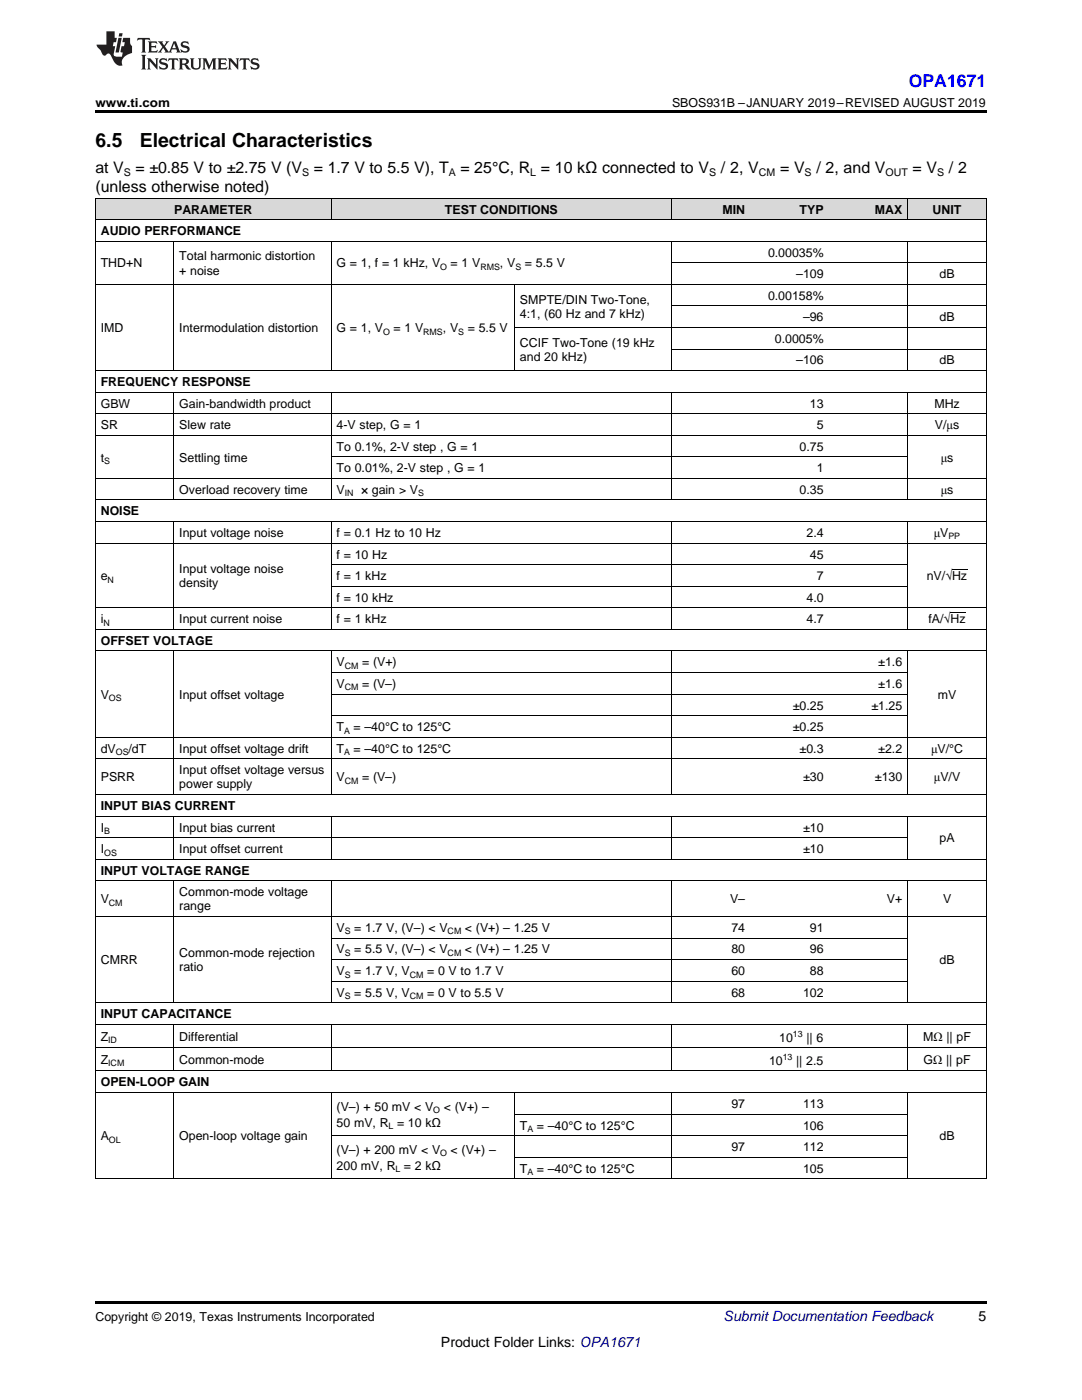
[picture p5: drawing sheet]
<svg xmlns="http://www.w3.org/2000/svg" width="216mm" height="279mm" viewBox="0 0 216 279" stroke-linecap="round" stroke-linejoin="round" font-family="sans-serif">
<defs><g id="words">
<g font-size="3.9">
<text x="19" y="29.3">6.5</text>
<text x="27.9" y="29.3">Electrical Characteristics</text>
</g>
<text font-size="3.5" fill="#00f" x="181.3" y="17.3">OPA1671</text>
<g font-size="3.2">
<text x="19" y="34.4">at V</text>
<text x="27.1" y="34.4">= ±0.85 V to ±2.75 V (V</text>
<text x="62.6" y="34.4">= 1.7 V to 5.5 V), T</text>
<text x="91.9" y="34.4">= 25°C, R = 10 kΩ connected to V</text>
<text x="143.9" y="34.4">/ 2, V</text>
<text x="155.6" y="34.4">= V</text>
<text x="162.9" y="34.4">/ 2, and V</text>
<text x="182.1" y="34.4">= V</text>
<text x="189.3" y="34.4">/ 2</text>
<text x="19" y="38.3">(unless otherwise noted)</text>
</g>
<text font-size="2.8" fill="#0000c8" x="144.4" y="263.6">Submit Documentation Feedback</text>
<g font-size="2.8">
<text x="195.3" y="263.6">5</text>
<text x="88" y="268.9">Product Folder Links: OPA1671</text>
</g>
<g font-size="2.5">
<text x="19" y="21.4">www.ti.com</text>
<text x="134.1" y="21.4">SBOS931B –JANUARY 2019–REVISED AUGUST 2019</text>
<text x="20.1" y="46.9">AUDIO PERFORMANCE</text>
<text x="34.7" y="42.6">PARAMETER</text>
<text x="88.8" y="42.6">TEST CONDITIONS</text>
<text x="144.2" y="42.6">MIN</text>
<text x="159.6" y="42.6">TYP</text>
<text x="174.6" y="42.6">MAX</text>
<text x="186.1" y="42.6">UNIT</text>
<text x="20.1" y="53.4">THD+N</text>
<text x="35.8" y="52">Total harmonic distortion</text>
<text x="67.2" y="53.4">G = 1, f = 1 kHz, V</text>
<text x="89.9" y="53.4">= 1 V</text>
<text x="99.8" y="53.4">, V</text>
<text x="104.7" y="53.4">= 5.5 V</text>
<text x="153.2" y="51.2">0.00035%</text>
<text x="35.8" y="54.8">+ noise</text>
<text x="153.2" y="59.8">0.00158%</text>
<text x="158.9" y="55.5">–109</text>
<text x="187.5" y="55.5">dB</text>
<text x="103.8" y="60.6">SMPTE/DIN Two-Tone,</text>
<text x="103.8" y="63.4">4:1, (60 Hz and 7 kHz)</text>
<text x="160.2" y="64.1">–96</text>
<text x="187.5" y="64.1">dB</text>
<text x="20.1" y="66.3">IMD</text>
<text x="35.8" y="66.3">Intermodulation distortion</text>
<text x="67.2" y="66.3">G = 1, V</text>
<text x="78.5" y="66.3">= 1 V</text>
<text x="88.4" y="66.3">, V</text>
<text x="93.3" y="66.3">= 5.5 V</text>
<text x="103.8" y="69.2">CCIF Two-Tone (19 kHz</text>
<text x="154.6" y="68.4">0.0005%</text>
<text x="20.1" y="77">FREQUENCY RESPONSE</text>
<text x="103.8" y="72">and 20 kHz)</text>
<text x="158.9" y="72.7">–106</text>
<text x="187.5" y="72.7">dB</text>
<text x="20.1" y="81.4">GBW</text>
<text x="35.8" y="81.4">Gain-bandwidth product</text>
<text x="161.6" y="81.4">13</text>
<text x="186.4" y="81.4">MHz</text>
<text x="20.1" y="85.7">SR</text>
<text x="35.8" y="85.7">Slew rate</text>
<text x="67.2" y="85.7">4-V step, G = 1</text>
<text x="67.2" y="90">To 0.1%, 2-V step , G = 1</text>
<text x="159.6" y="90">0.75</text>
<text x="163" y="85.7">5</text>
<text x="186.5" y="85.7">V/μs</text>
<text x="20.1" y="92.1">t</text>
<text x="35.8" y="92.1">Settling time</text>
<text x="67.2" y="94.3">To 0.01%, 2-V step , G = 1</text>
<text x="163" y="94.3">1</text>
<text x="187.7" y="92.1">μs</text>
<text x="35.8" y="98.6">Overload recovery time</text>
<text x="67.2" y="98.6">V</text>
<text x="72" y="98.6">× gain &gt; V</text>
<text x="159.6" y="98.6">0.35</text>
<text x="187.7" y="98.6">μs</text>
<text x="20.1" y="102.9">NOISE</text>
<text x="35.8" y="107.2">Input voltage noise</text>
<text x="67.2" y="107.2">f = 0.1 Hz to 10 Hz</text>
<text x="160.9" y="107.2">2.4</text>
<text x="186.3" y="107.2">μV</text>
<text x="67.2" y="111.5">f = 10 Hz</text>
<text x="161.6" y="111.5">45</text>
<text x="20.1" y="115.8">e</text>
<text x="35.8" y="114.4">Input voltage noise</text>
<text x="35.8" y="117.2">density</text>
<text x="67.2" y="115.8">f = 1 kHz</text>
<text x="163" y="115.8">7</text>
<text x="184.9" y="115.8">nV/√Hz</text>
<text x="20.1" y="124.4">i</text>
<text x="35.8" y="124.4">Input current noise</text>
<text x="67.2" y="120.1">f = 10 kHz</text>
<text x="67.2" y="124.4">f = 1 kHz</text>
<text x="160.9" y="120.1">4.0</text>
<text x="160.9" y="124.4">4.7</text>
<text x="185.3" y="124.4">fA/√Hz</text>
<text x="20.1" y="128.7">OFFSET VOLTAGE</text>
<text x="67.2" y="133">V</text>
<text x="67.2" y="137.3">V</text>
<text x="72.2" y="133">= (V+)</text>
<text x="72.2" y="137.3">= (V–)</text>
<text x="175.3" y="133">±1.6</text>
<text x="175.3" y="137.3">±1.6</text>
<text x="20.1" y="139.5">V</text>
<text x="35.8" y="139.5">Input offset voltage</text>
<text x="158.2" y="141.6">±0.25</text>
<text x="173.9" y="141.6">±1.25</text>
<text x="187.1" y="139.5">mV</text>
<text x="67.2" y="145.9">T</text>
<text x="70.6" y="145.9">= –40°C to 125°C</text>
<text x="158.2" y="145.9">±0.25</text>
<text x="20.1" y="150.2">dV</text>
<text x="20.1" y="155.9">PSRR</text>
<text x="25.7" y="150.2">/dT</text>
<text x="35.8" y="150.2">Input offset voltage drift</text>
<text x="35.8" y="154.5">Input offset voltage versus</text>
<text x="67.2" y="150.2">T</text>
<text x="67.2" y="155.9">V</text>
<text x="70.6" y="150.2">= –40°C to 125°C</text>
<text x="72.3" y="155.9">= (V–)</text>
<text x="159.6" y="150.2">±0.3</text>
<text x="160.3" y="155.9">±30</text>
<text x="174.6" y="155.9">±130</text>
<text x="175.3" y="150.2">±2.2</text>
<text x="185.8" y="150.2">μV/°C</text>
<text x="186.3" y="155.9">μV/V</text>
<text x="20.1" y="161.6">INPUT BIAS CURRENT</text>
<text x="35.8" y="157.3">power supply</text>
<text x="20.1" y="165.9">I</text>
<text x="35.8" y="165.9">Input bias current</text>
<text x="160.3" y="165.9">±10</text>
<text x="20.1" y="170.3">I</text>
<text x="35.8" y="170.3">Input offset current</text>
<text x="160.3" y="170.3">±10</text>
<text x="187.5" y="168.1">pA</text>
<text x="20.1" y="174.6">INPUT VOLTAGE RANGE</text>
<text x="35.8" y="178.9">Common-mode voltage</text>
<text x="20.1" y="180.3">V</text>
<text x="35.8" y="181.7">range</text>
<text x="67.2" y="186">V</text>
<text x="70.7" y="186">= 1.7 V, (V–) &lt; V</text>
<text x="92.8" y="186">&lt; (V+) – 1.25 V</text>
<text x="145.7" y="180.3">V–</text>
<text x="145.9" y="186">74</text>
<text x="161.6" y="186">91</text>
<text x="177" y="180.3">V+</text>
<text x="188.2" y="180.3">V</text>
<text x="35.8" y="191">Common-mode rejection</text>
<text x="67.2" y="190.3">V</text>
<text x="70.7" y="190.3">= 5.5 V, (V–) &lt; V</text>
<text x="92.8" y="190.3">&lt; (V+) – 1.25 V</text>
<text x="145.9" y="190.3">80</text>
<text x="161.6" y="190.3">96</text>
<text x="20.1" y="192.4">CMRR</text>
<text x="35.8" y="193.9">ratio</text>
<text x="67.2" y="194.6">V</text>
<text x="70.7" y="194.6">= 1.7 V, V</text>
<text x="85.2" y="194.6">= 0 V to 1.7 V</text>
<text x="145.9" y="194.6">60</text>
<text x="161.6" y="194.6">88</text>
<text x="187.5" y="192.4">dB</text>
<text x="20.1" y="203.2">INPUT CAPACITANCE</text>
<text x="67.2" y="198.9">V</text>
<text x="70.7" y="198.9">= 5.5 V, V</text>
<text x="85.2" y="198.9">= 0 V to 5.5 V</text>
<text x="145.9" y="198.9">68</text>
<text x="160.2" y="198.9">102</text>
<text x="20.1" y="207.7">Z</text>
<text x="35.8" y="207.7">Differential</text>
<text x="155.5" y="207.9">10</text>
<text x="160.9" y="207.9">|| 6</text>
<text x="184.2" y="207.7">MΩ || pF</text>
<text x="20.1" y="212.3">Z</text>
<text x="35.8" y="212.3">Common-mode</text>
<text x="153.5" y="212.5">10</text>
<text x="158.9" y="212.5">|| 2.5</text>
<text x="184.3" y="212.3">GΩ || pF</text>
<text x="20.1" y="216.8">OPEN-LOOP GAIN</text>
<text x="67.2" y="221.7">(V–) + 50 mV &lt; V</text>
<text x="88.5" y="221.7">&lt; (V+) –</text>
<text x="145.9" y="221.1">97</text>
<text x="160.2" y="221.1">113</text>
<text x="20.1" y="227.6">A</text>
<text x="35.8" y="227.6">Open-loop voltage gain</text>
<text x="67.2" y="224.9">50 mV, R = 10 kΩ</text>
<text x="103.8" y="225.4">T</text>
<text x="107.1" y="225.4">= –40°C to 125°C</text>
<text x="160.2" y="225.4">106</text>
<text x="187.5" y="227.6">dB</text>
<text x="67.2" y="230.3">(V–) + 200 mV &lt; V</text>
<text x="67.2" y="233.5">200 mV, R = 2 kΩ</text>
<text x="89.9" y="230.3">&lt; (V+) –</text>
<text x="145.9" y="229.7">97</text>
<text x="160.2" y="229.7">112</text>
<text x="103.8" y="234">T</text>
<text x="107.1" y="234">= –40°C to 125°C</text>
<text x="160.2" y="234">105</text>
<text x="19" y="263.6">Copyright © 2019, Texas Instruments Incorporated</text>
</g>
<g font-size="2.1">
<text x="24.7" y="35.1">S</text>
<text x="60.3" y="35.1">S</text>
<text x="89.5" y="35.1">A</text>
<text x="105.8" y="35.1">L</text>
<text x="141.5" y="35.1">S</text>
<text x="151.4" y="35.1">CM</text>
<text x="160.5" y="35.1">S</text>
<text x="176.7" y="35.1">OUT</text>
<text x="187" y="35.1">S</text>
</g>
<g font-size="1.8">
<text x="87.8" y="53.9">O</text>
<text x="95.8" y="53.9">RMS</text>
<text x="102.8" y="53.9">S</text>
<text x="76.4" y="66.8">O</text>
<text x="84.5" y="66.8">RMS</text>
<text x="91.4" y="66.8">S</text>
<text x="20.8" y="92.6">S</text>
<text x="68.8" y="99.1">IN</text>
<text x="83.4" y="99.1">S</text>
<text x="189.2" y="107.7">PP</text>
<text x="21.4" y="116.3">N</text>
<text x="20.6" y="124.9">N</text>
<text x="68.8" y="133.5">CM</text>
<text x="68.8" y="137.8">CM</text>
<text x="21.7" y="139.9">OS</text>
<text x="68.7" y="146.4">A</text>
<text x="23.1" y="150.7">OS</text>
<text x="68.7" y="150.7">A</text>
<text x="68.8" y="156.4">CM</text>
<text x="20.8" y="166.4">B</text>
<text x="20.8" y="170.7">OS</text>
<text x="21.7" y="180.8">CM</text>
<text x="68.8" y="186.5">S</text>
<text x="68.8" y="190.8">S</text>
<text x="89.3" y="186.5">CM</text>
<text x="89.3" y="190.8">CM</text>
<text x="68.8" y="195.1">S</text>
<text x="81.8" y="195.1">CM</text>
<text x="68.8" y="199.4">S</text>
<text x="81.8" y="199.4">CM</text>
<text x="21.6" y="208.2">ID</text>
<text x="158.2" y="206.9">13</text>
<text x="21.6" y="212.8">ICM</text>
<text x="156.2" y="211.5">13</text>
<text x="77.5" y="225.4">L</text>
<text x="86.5" y="222.1">O</text>
<text x="105.2" y="225.9">A</text>
<text x="21.7" y="228.1">OL</text>
<text x="78.9" y="234">L</text>
<text x="87.8" y="230.8">O</text>
<text x="105.2" y="234.5">A</text>
</g>
</g></defs>
<g fill="#d8d8d8">
<path d="M19 39.6h15.7v4.3h-15.7z"/>
<path d="M34.7 39.6h31.4v4.3h-31.4z"/>
<path d="M66.1 39.6h36.6v4.3h-36.6z"/>
<path d="M102.7 39.6h31.4v4.3h-31.4z"/>
<path d="M134.1 39.6h15.7v4.3h-15.7z"/>
<path d="M149.8 39.6h15.7v4.3h-15.7z"/>
<path d="M165.5 39.6h15.7v4.3h-15.7z"/>
<path d="M181.2 39.6h15.6v4.3h-15.6z"/>
</g>
<path d="M19 22h177.8v.5h-177.8zM19 259.7h177.8v.5h-177.8z" fill="#000"/>
<g fill="none" stroke="#000" stroke-width=".2">
<path d="M19 39.5h177.8M19.1 39.5v195.8M66.1 39.5v4.4M134 39.5v4.4M181.1 39.5v4.4M196.8 39.5v195.8M19 56.7h177.8M19 48.1h177.8M19 43.8h177.8M34.7 48.2v25.8M66.1 48.2v25.8M102.6 56.8v17.2"/>
<path d="M134 48.2v25.8M134.1 52.4h62.7M181.1 48.2v25.8M19 78.3h177.8M19 74h177.8M34.7 78.3v21.5M66.1 78.3v21.5M102.7 65.4h94.1M134 78.3v21.5M134.1 69.7h62.7M134.1 61h62.7M181.1 78.3v21.5"/>
<path d="M19 99.8h177.8M19 95.5h177.8M19 86.9h177.8M19 82.6h177.8M66.1 91.2h115M19 108.4h177.8M19 104.1h177.8M34.7 104.1v21.6M66.1 104.1v21.6M66.1 117h115M66.1 112.7h115M134 104.1v21.6"/>
<path d="M181.1 104.1v21.6M19 129.9h177.8M19 125.6h177.8M19 121.3h177.8M34.7 129.9v28.7M66.1 129.9v28.7M66.1 138.5h115M66.1 134.2h115M134 129.9v28.7M181.1 129.9v28.7M19 158.6h177.8M19 151.4h177.8"/>
<path d="M19 147.1h177.8M66.1 142.8h115M19 175.8h177.8M19 171.5h177.8M19 167.2h162.1M19 162.9h177.8M34.7 162.9v8.6M34.7 175.8v24.4M66.1 162.9v8.6M66.1 175.8v24.4M134 162.9v8.6M134 175.8v24.4"/>
<path d="M181.1 162.9v8.6M181.1 175.8v24.4M19 182.9h177.8M66.1 195.8h115M66.1 191.5h115M66.1 187.2h115M19 218h177.8M19 213.7h177.8M19 209.1h177.8M19 204.4h177.8M19 200.1h177.8M34.7 204.4v9.4"/>
<path d="M34.7 218.1v17.2M66.1 204.4v9.4M66.1 218.1v17.2M102.6 218.1v17.2M134 204.4v9.4M134 218.1v17.2M181.1 204.4v9.4M181.1 218.1v17.2M19 235.2h177.8M66.1 226.6h115M102.7 230.9h78.4M102.7 222.3h78.4"/>
</g>
<g fill="#231f20">
<path d="M27.5 7.6l-.1 .5 .4-.2h.6v.1v2.1l-.2 .4h1l-.3-.4v-2.1l.1-.1h.5l.5 .2-.2-.5zM29.5 8.3l.2 .3v1.5l-.2 .4h1.8l.2-.6a1.04 1.04 0 0 1-1.3 .2v-.7h.6l.3 .2v-.6l-.3 .2h-.6v-.6l.8-.1 .4 .3-.2-.5zM31.5 8.3l.9 1.1-.9 1.1h.8l-.2-.2 .5-.7 .4 .7-.2 .2h1.5l-.1-.2 .1-.4h.9l.1 .4-.2 .2h1l-.3-.3-.7-1.9h-.5l-.9 2-.8-1 .9-1h-.8l.1 .3-.3 .5-.4-.6 .2-.2zM34.7 8.6l.4 1h-.7zM36.3 8.4a.63 .63 0 0 0-.2 .7 .63 .63 0 0 0 .6 .4l.6 .2 .1 .2a.75 .75 0 0 1-.7 .4 .75 .75 0 0 1-.6-.5l.1 .7 .1-.1a1.11 1.11 0 0 0 1.5-.6 1.13 1.13 0 0 0-1.2-.8l-.1-.4a1.04 1.04 0 0 1 1.2 .2l-.2-.5-.1 .1-.5-.2zM28.2 10.9l.2 .4v2.2l-.2 .4h1l-.3-.4v-2.2l.3-.4zM29.3 11.6l.3 .4v1.5l-.3 .4h.8l-.2-.4v-1.3l1.5 1.7v-1.9l.2-.4h-.7l.2 .4v.9l-1.1-1.3zM32 11.8a.62 .62 0 0 0-.2 .7 .62 .62 0 0 0 .6 .4l.6 .1 .1 .3a.76 .76 0 0 1-.7 .3 .76 .76 0 0 1-.6-.4l.1 .7 .1-.1a1.11 1.11 0 0 0 1.5-.6 1.13 1.13 0 0 0-1.2-.8l-.1-.4a1.04 1.04 0 0 1 1.2 .2l-.2-.6-.1 .1-.5-.1zM33.7 11.6l-.2 .6a.61 .61 0 0 1 .8-.3v1.6l-.2 .4h.9l-.2-.4v-1.6a.63 .63 0 0 1 .8 .3l-.2-.6zM35.6 11.6l.3 .4v1.5l-.3 .4h1l-.2-.2v-.8l.5 .2a.76 .76 0 0 0 1.2 .7l-1-1a.58 .58 0 0 0 .6-.5 .58 .58 0 0 0-.5-.6zM36.4 11.9h.1a.45 .45 0 0 1 .5 .1 .45 .45 0 0 1 .1 .5l-.7 .2zM37.9 11.6l.2 .2a2.17 2.17 0 0 0 .3 1.9 .99 .99 0 0 0 1.6-.6v-1.1l.2-.4h-.7l.2 .2a1.92 1.92 0 0 1-.2 1.8 .6 .6 0 0 1-.9-.5v-1.1l.2-.4zM40.4 11.6l.2 .4v1.5l-.2 .4h.7l-.2-.4v-1.4l.8 1.8 .8-1.8v1.4l-.2 .4h.9l-.2-.4v-1.5l.2-.4h-.8l-.6 1.5-.6-1.5zM43.4 11.6l.2 .4v1.5l-.2 .4h1.8l.2-.6a1.04 1.04 0 0 1-1.3 .1v-.6h.5l.4 .2v-.6l-.4 .2h-.5v-.7h.8l.3 .3-.1-.6zM45.5 11.6l.2 .4v1.5l-.2 .4h.7l-.2-.4v-1.3l1.5 1.7v-1.9l.2-.4h-.7l.2 .4v.9l-1.1-1.3zM47.9 11.6l-.1 .6a.61 .61 0 0 1 .8-.3v1.6l-.3 .4h1l-.3-.4 .1-1.6a.63 .63 0 0 1 .7 .3l-.1-.6zM50.2 11.8a.62 .62 0 0 0-.2 .7 .62 .62 0 0 0 .6 .4l.6 .1 .2 .3a.76 .76 0 0 1-.8 .3 .76 .76 0 0 1-.6-.4l.1 .7 .2-.1a1.11 1.11 0 0 0 1.5-.6 1.13 1.13 0 0 0-1.3-.8l-.1-.4a1.04 1.04 0 0 1 1.2 .2l-.1-.6-.2 .1-.5-.1z"/>
<path d="M21.2 6.3v2.6h-1.9l.1 .4 .7 .9a.91 .91 0 0 0 1 .8 .56 .56 0 0 1 .5-.3 .56 .56 0 0 1 .5 .3l.4 .8a1.53 1.53 0 0 0 1.9 1.2 1.54 1.54 0 0 1 1-2.1l.9-.3v-1.4a1.52 1.52 0 0 1-.3-1.6h-1.4l-.2 .8h.5l-.2 .8h-.4l-.2 1v.2l.4 .1-.2 .8a1.93 1.93 0 0 1-1.6-.3l.3-1.8h-.5l.2-.8h.4l.2-.8h-.4v-1.3zM23.6 7.6l-.6 2.9h.7l.6-2.9zM23.8 6.6l-.1 .7h.6l.2-.7z"/>
</g>
<path d="M190 113.6h3M189.7 122.2h3" fill="none" stroke="#000" stroke-width=".2"/>
<use href="#words"/>
</svg>
